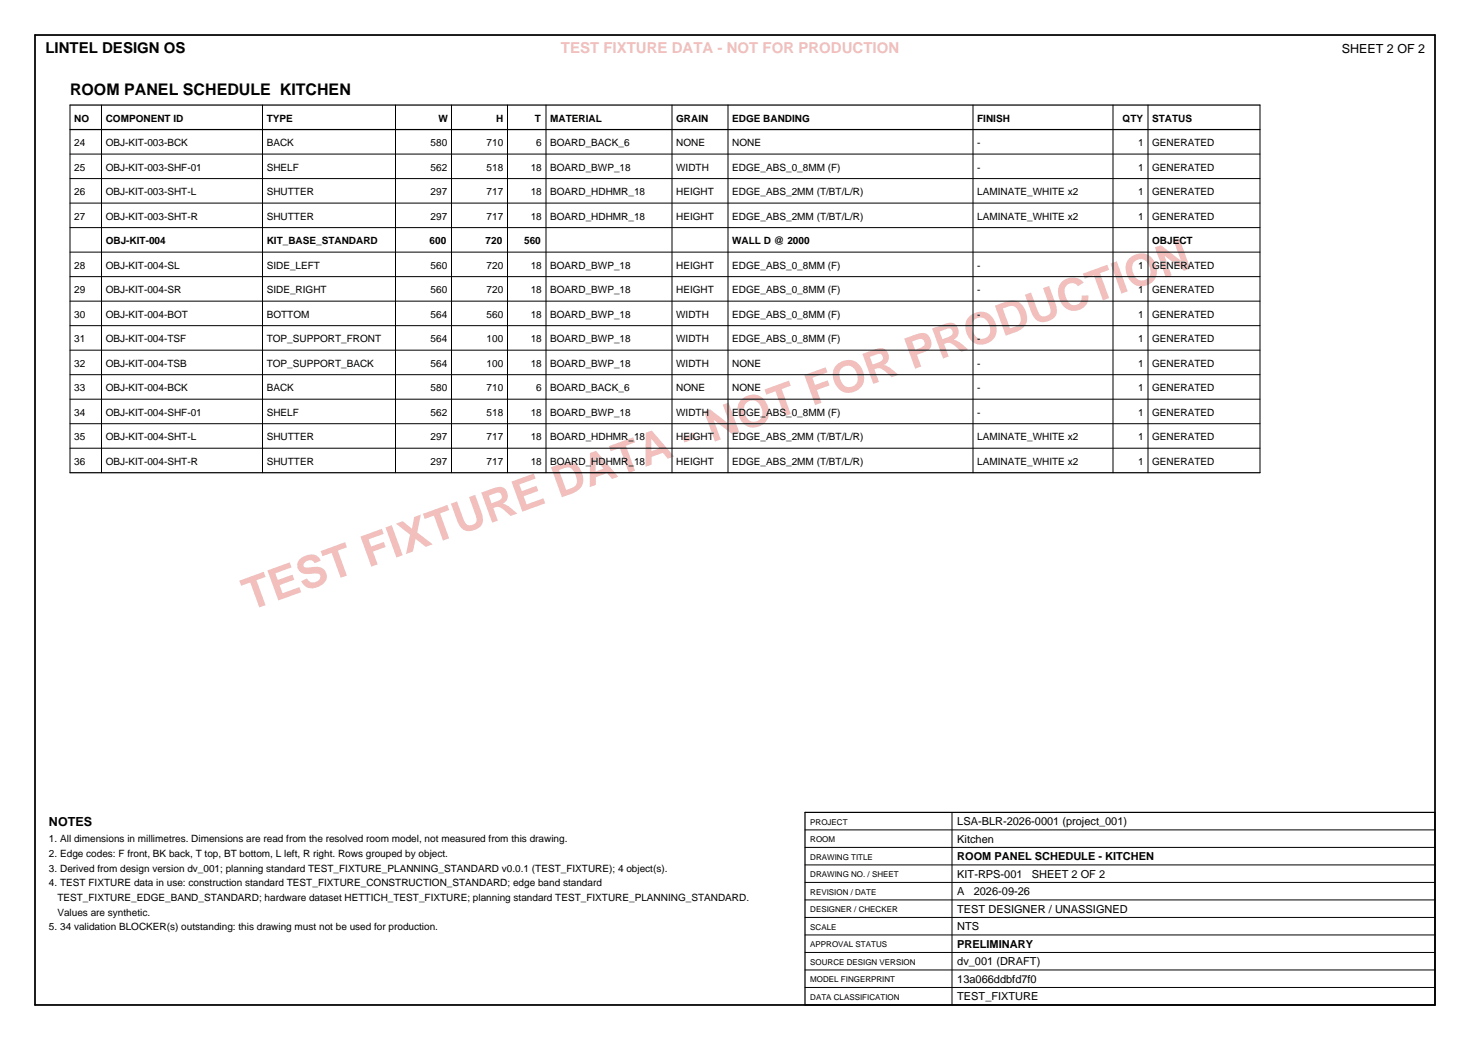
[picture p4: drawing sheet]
<svg xmlns="http://www.w3.org/2000/svg" width="420mm" height="297mm" viewBox="0 0 420 297" stroke-linecap="round" stroke-linejoin="round" font-family="sans-serif">
<defs><g id="words">
<text font-size="12.7" fill="#f2bfbd" x="71.3" y="174.5" transform="rotate(-20 71.3 174.5)">TEST FIXTURE DATA - NOT FOR PRODUCTION</text>
<text font-size="4.6" x="20" y="27">ROOM PANEL SCHEDULE KITCHEN</text>
<text font-size="4.3" x="13" y="15">LINTEL DESIGN OS</text>
<text font-size="4.3" fill="#f2bfbd" x="160.3" y="15">TEST FIXTURE DATA - NOT FOR PRODUCTION</text>
<g font-size="3.6">
<text x="383.4" y="15">SHEET 2 OF 2</text>
<text x="14" y="236">NOTES</text>
</g>
<g font-size="3.1">
<text x="273.5" y="235.6">LSA-BLR-2026-0001 (project_001)</text>
<text x="273.5" y="240.6">Kitchen</text>
<text x="273.5" y="245.6">ROOM PANEL SCHEDULE - KITCHEN</text>
<text x="273.5" y="250.6">KIT-RPS-001</text>
<text x="294.8" y="250.6">SHEET 2 OF 2</text>
<text x="273.5" y="255.6">A</text>
<text x="278.2" y="255.6">2026-09-26</text>
<text x="273.5" y="260.6">TEST DESIGNER / UNASSIGNED</text>
<text x="273.5" y="265.6">NTS</text>
<text x="273.5" y="270.6">PRELIMINARY</text>
<text x="273.5" y="275.6">dv_001 (DRAFT)</text>
<text x="273.5" y="280.6">13a066ddbfd7f0</text>
<text x="273.5" y="285.6">TEST_FIXTURE</text>
</g>
<g font-size="2.9">
<text x="21.2" y="34.7">NO</text>
<text x="30.2" y="34.7">COMPONENT ID</text>
<text x="76.2" y="34.7">TYPE</text>
<text x="125.3" y="34.7">W</text>
<text x="141.8" y="34.7">H</text>
<text x="152.8" y="34.7">T</text>
<text x="157.2" y="34.7">MATERIAL</text>
<text x="193.2" y="34.7">GRAIN</text>
<text x="209.2" y="34.7">EDGE BANDING</text>
<text x="279.2" y="34.7">FINISH</text>
<text x="320.7" y="34.7">QTY</text>
<text x="329.2" y="34.7">STATUS</text>
<text x="21.2" y="41.7">24</text>
<text x="30.2" y="41.7">OBJ-KIT-003-BCK</text>
<text x="76.2" y="41.7">BACK</text>
<text x="123" y="41.7">580</text>
<text x="139" y="41.7">710</text>
<text x="153.2" y="41.7">6</text>
<text x="157.2" y="41.7">BOARD_BACK_6</text>
<text x="193.2" y="41.7">NONE</text>
<text x="209.2" y="41.7">NONE</text>
<text x="279.2" y="41.7">-</text>
<text x="325.2" y="41.7">1</text>
<text x="329.2" y="41.7">GENERATED</text>
<text x="21.2" y="48.7">25</text>
<text x="30.2" y="48.7">OBJ-KIT-003-SHF-01</text>
<text x="76.2" y="48.7">SHELF</text>
<text x="123" y="48.7">562</text>
<text x="139" y="48.7">518</text>
<text x="151.6" y="48.7">18</text>
<text x="157.2" y="48.7">BOARD_BWP_18</text>
<text x="193.2" y="48.7">WIDTH</text>
<text x="209.2" y="48.7">EDGE_ABS_0_8MM (F)</text>
<text x="279.2" y="48.7">-</text>
<text x="325.2" y="48.7">1</text>
<text x="329.2" y="48.7">GENERATED</text>
<text x="21.2" y="55.7">26</text>
<text x="30.2" y="55.7">OBJ-KIT-003-SHT-L</text>
<text x="76.2" y="55.7">SHUTTER</text>
<text x="123" y="55.7">297</text>
<text x="139" y="55.7">717</text>
<text x="151.6" y="55.7">18</text>
<text x="157.2" y="55.7">BOARD_HDHMR_18</text>
<text x="193.2" y="55.7">HEIGHT</text>
<text x="209.2" y="55.7">EDGE_ABS_2MM (T/BT/L/R)</text>
<text x="279.2" y="55.7">LAMINATE_WHITE x2</text>
<text x="325.2" y="55.7">1</text>
<text x="329.2" y="55.7">GENERATED</text>
<text x="21.2" y="62.7">27</text>
<text x="30.2" y="62.7">OBJ-KIT-003-SHT-R</text>
<text x="76.2" y="62.7">SHUTTER</text>
<text x="123" y="62.7">297</text>
<text x="139" y="62.7">717</text>
<text x="151.6" y="62.7">18</text>
<text x="157.2" y="62.7">BOARD_HDHMR_18</text>
<text x="193.2" y="62.7">HEIGHT</text>
<text x="209.2" y="62.7">EDGE_ABS_2MM (T/BT/L/R)</text>
<text x="279.2" y="62.7">LAMINATE_WHITE x2</text>
<text x="325.2" y="62.7">1</text>
<text x="329.2" y="62.7">GENERATED</text>
<text x="30.2" y="69.7">OBJ-KIT-004</text>
<text x="76.2" y="69.7">KIT_BASE_STANDARD</text>
<text x="122.7" y="69.7">600</text>
<text x="138.7" y="69.7">720</text>
<text x="149.7" y="69.7">560</text>
<text x="209.2" y="69.7">WALL D @ 2000</text>
<text x="329.2" y="69.7">OBJECT</text>
<text x="21.2" y="76.7">28</text>
<text x="30.2" y="76.7">OBJ-KIT-004-SL</text>
<text x="76.2" y="76.7">SIDE_LEFT</text>
<text x="123" y="76.7">560</text>
<text x="139" y="76.7">720</text>
<text x="151.6" y="76.7">18</text>
<text x="157.2" y="76.7">BOARD_BWP_18</text>
<text x="193.2" y="76.7">HEIGHT</text>
<text x="209.2" y="76.7">EDGE_ABS_0_8MM (F)</text>
<text x="279.2" y="76.7">-</text>
<text x="325.2" y="76.7">1</text>
<text x="329.2" y="76.7">GENERATED</text>
<text x="21.2" y="83.7">29</text>
<text x="30.2" y="83.7">OBJ-KIT-004-SR</text>
<text x="76.2" y="83.7">SIDE_RIGHT</text>
<text x="123" y="83.7">560</text>
<text x="139" y="83.7">720</text>
<text x="151.6" y="83.7">18</text>
<text x="157.2" y="83.7">BOARD_BWP_18</text>
<text x="193.2" y="83.7">HEIGHT</text>
<text x="209.2" y="83.7">EDGE_ABS_0_8MM (F)</text>
<text x="279.2" y="83.7">-</text>
<text x="325.2" y="83.7">1</text>
<text x="329.2" y="83.7">GENERATED</text>
<text x="21.2" y="90.7">30</text>
<text x="30.2" y="90.7">OBJ-KIT-004-BOT</text>
<text x="76.2" y="90.7">BOTTOM</text>
<text x="123" y="90.7">564</text>
<text x="139" y="90.7">560</text>
<text x="151.6" y="90.7">18</text>
<text x="157.2" y="90.7">BOARD_BWP_18</text>
<text x="193.2" y="90.7">WIDTH</text>
<text x="209.2" y="90.7">EDGE_ABS_0_8MM (F)</text>
<text x="279.2" y="90.7">-</text>
<text x="325.2" y="90.7">1</text>
<text x="329.2" y="90.7">GENERATED</text>
<text x="21.2" y="97.7">31</text>
<text x="30.2" y="97.7">OBJ-KIT-004-TSF</text>
<text x="76.2" y="97.7">TOP_SUPPORT_FRONT</text>
<text x="123" y="97.7">564</text>
<text x="139" y="97.7">100</text>
<text x="151.6" y="97.7">18</text>
<text x="157.2" y="97.7">BOARD_BWP_18</text>
<text x="193.2" y="97.7">WIDTH</text>
<text x="209.2" y="97.7">EDGE_ABS_0_8MM (F)</text>
<text x="279.2" y="97.7">-</text>
<text x="325.2" y="97.7">1</text>
<text x="329.2" y="97.7">GENERATED</text>
<text x="21.2" y="104.7">32</text>
<text x="30.2" y="104.7">OBJ-KIT-004-TSB</text>
<text x="76.2" y="104.7">TOP_SUPPORT_BACK</text>
<text x="123" y="104.7">564</text>
<text x="139" y="104.7">100</text>
<text x="151.6" y="104.7">18</text>
<text x="157.2" y="104.7">BOARD_BWP_18</text>
<text x="193.2" y="104.7">WIDTH</text>
<text x="209.2" y="104.7">NONE</text>
<text x="279.2" y="104.7">-</text>
<text x="325.2" y="104.7">1</text>
<text x="329.2" y="104.7">GENERATED</text>
<text x="21.2" y="111.7">33</text>
<text x="30.2" y="111.7">OBJ-KIT-004-BCK</text>
<text x="76.2" y="111.7">BACK</text>
<text x="123" y="111.7">580</text>
<text x="139" y="111.7">710</text>
<text x="153.2" y="111.7">6</text>
<text x="157.2" y="111.7">BOARD_BACK_6</text>
<text x="193.2" y="111.7">NONE</text>
<text x="209.2" y="111.7">NONE</text>
<text x="279.2" y="111.7">-</text>
<text x="325.2" y="111.7">1</text>
<text x="329.2" y="111.7">GENERATED</text>
<text x="21.2" y="118.7">34</text>
<text x="30.2" y="118.7">OBJ-KIT-004-SHF-01</text>
<text x="76.2" y="118.7">SHELF</text>
<text x="123" y="118.7">562</text>
<text x="139" y="118.7">518</text>
<text x="151.6" y="118.7">18</text>
<text x="157.2" y="118.7">BOARD_BWP_18</text>
<text x="193.2" y="118.7">WIDTH</text>
<text x="209.2" y="118.7">EDGE_ABS_0_8MM (F)</text>
<text x="279.2" y="118.7">-</text>
<text x="325.2" y="118.7">1</text>
<text x="329.2" y="118.7">GENERATED</text>
<text x="21.2" y="125.7">35</text>
<text x="30.2" y="125.7">OBJ-KIT-004-SHT-L</text>
<text x="76.2" y="125.7">SHUTTER</text>
<text x="123" y="125.7">297</text>
<text x="139" y="125.7">717</text>
<text x="151.6" y="125.7">18</text>
<text x="157.2" y="125.7">BOARD_HDHMR_18</text>
<text x="193.2" y="125.7">HEIGHT</text>
<text x="209.2" y="125.7">EDGE_ABS_2MM (T/BT/L/R)</text>
<text x="279.2" y="125.7">LAMINATE_WHITE x2</text>
<text x="325.2" y="125.7">1</text>
<text x="329.2" y="125.7">GENERATED</text>
<text x="21.2" y="132.7">36</text>
<text x="30.2" y="132.7">OBJ-KIT-004-SHT-R</text>
<text x="76.2" y="132.7">SHUTTER</text>
<text x="123" y="132.7">297</text>
<text x="139" y="132.7">717</text>
<text x="151.6" y="132.7">18</text>
<text x="157.2" y="132.7">BOARD_HDHMR_18</text>
<text x="193.2" y="132.7">HEIGHT</text>
<text x="209.2" y="132.7">EDGE_ABS_2MM (T/BT/L/R)</text>
<text x="279.2" y="132.7">LAMINATE_WHITE x2</text>
<text x="325.2" y="132.7">1</text>
<text x="329.2" y="132.7">GENERATED</text>
<text x="14" y="240.5">1. All dimensions in millimetres. Dimensions are read from the resolved room model, not measured from this drawing.</text>
<text x="14" y="244.7">2. Edge codes: F front, BK back, T top, BT bottom, L left, R right. Rows grouped by object.</text>
<text x="14" y="248.9">3. Derived from design version dv_001; planning standard TEST_FIXTURE_PLANNING_STANDARD v0.0.1 (TEST_FIXTURE); 4 object(s).</text>
<text x="14" y="253.1">4. TEST FIXTURE data in use: construction standard TEST_FIXTURE_CONSTRUCTION_STANDARD; edge band standard</text>
<text x="16.4" y="257.3">TEST_FIXTURE_EDGE_BAND_STANDARD; hardware dataset HETTICH_TEST_FIXTURE; planning standard TEST_FIXTURE_PLANNING_STANDARD.</text>
<text x="16.4" y="261.5">Values are synthetic.</text>
<text x="14" y="265.7">5. 34 validation BLOCKER(s) outstanding: this drawing must not be used for production.</text>
</g>
<g font-size="2.3">
<text x="231.5" y="235.5">PROJECT</text>
<text x="231.5" y="240.5">ROOM</text>
<text x="231.5" y="245.5">DRAWING TITLE</text>
<text x="231.5" y="250.5">DRAWING NO. / SHEET</text>
<text x="231.5" y="255.5">REVISION / DATE</text>
<text x="231.5" y="260.5">DESIGNER / CHECKER</text>
<text x="231.5" y="265.5">SCALE</text>
<text x="231.5" y="270.5">APPROVAL STATUS</text>
<text x="231.5" y="275.5">SOURCE DESIGN VERSION</text>
<text x="231.5" y="280.5">MODEL FINGERPRINT</text>
<text x="231.5" y="285.5">DATA CLASSIFICATION</text>
</g>
</g></defs>
<path d="M10 10h400v277h-400z" fill="none" stroke="#000" stroke-width=".5"/>
<path d="M20 30h340M20 37h340M20 135h340M230 232h180v55h-180z" fill="none" stroke="#000" stroke-width=".35"/>
<g fill="none" stroke="#000" stroke-width=".29">
<path d="M20 30v105M29 30v105M75 30v105M113 30v105M129 30v105M145 30v105M156 30v105M192 30v105M208 30v105M278 30v105M318 30v105M328 30v105"/>
<path d="M360 30v105M20 44h340M20 51h340M20 58h340M20 65h340M20 72h340M20 79h340M20 86h340M20 93h340M20 100h340M20 107h340M20 114h340"/>
<path d="M20 121h340M20 128h340M230 237h180M272 232v55M230 242h180M230 247h180M230 252h180M230 257h180M230 262h180M230 267h180M230 272h180M230 277h180"/>
<path d="M230 282h180"/>
</g>
<use href="#words"/>
</svg>
